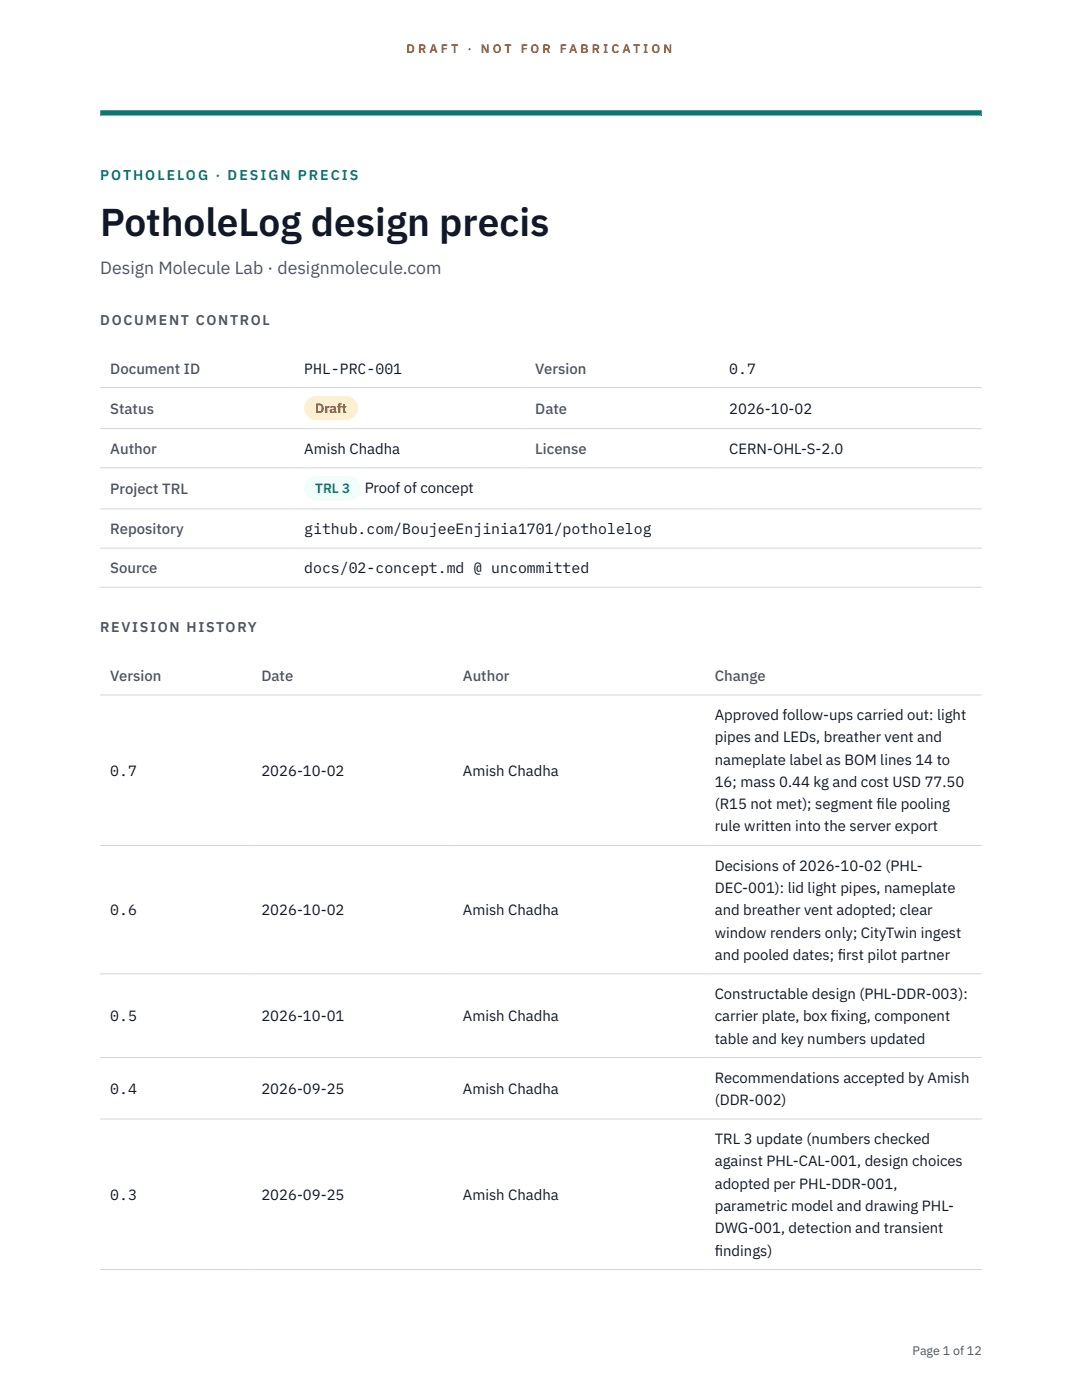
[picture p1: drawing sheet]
<svg xmlns="http://www.w3.org/2000/svg" width="216mm" height="279mm" viewBox="0 0 216 279" stroke-linecap="round" stroke-linejoin="round" font-family="sans-serif">
<defs><g id="words">
<text font-size="7.8" fill="#111827" x="20" y="47.1">PotholeLog design precis</text>
<text font-size="3.5" fill="#4b5563" x="20" y="54.6">Design Molecule Lab · designmolecule.com</text>
<g font-size="3" fill="#4b5563">
<text x="22" y="74.5">Document ID</text>
<text x="106.8" y="74.5">Version</text>
<text x="22" y="82.6">Status</text>
<text x="106.8" y="82.6">Date</text>
<text x="22" y="90.6">Author</text>
<text x="106.8" y="90.6">License</text>
<text x="22" y="98.6">Project TRL</text>
<text x="22" y="106.6">Repository</text>
<text x="22" y="114.4">Source</text>
<text x="22" y="135.9">Version</text>
<text x="52.2" y="135.9">Date</text>
<text x="92.4" y="135.9">Author</text>
<text x="142.6" y="135.9">Change</text>
</g>
<g font-size="3" fill="#111827">
<text x="60.7" y="74.5">PHL-PRC-001</text>
<text x="145.5" y="74.5">0.7</text>
<text x="145.5" y="82.6">2026-10-02</text>
<text x="60.7" y="90.6">Amish Chadha</text>
<text x="145.5" y="90.6">CERN-OHL-S-2.0</text>
<text x="72.8" y="98.5">Proof of concept</text>
<text x="60.7" y="106.6">github.com/BoujeeEnjinia1701/potholelog</text>
<text x="60.7" y="114.4">docs/02-concept.md @ uncommitted</text>
<text x="142.6" y="143.7">Approved follow-ups carried out: light</text>
<text x="142.6" y="148.2">pipes and LEDs, breather vent and</text>
<text x="22" y="154.8">0.7</text>
<text x="52.2" y="154.8">2026-10-02</text>
<text x="92.4" y="154.8">Amish Chadha</text>
<text x="142.6" y="152.6">nameplate label as BOM lines 14 to</text>
<text x="142.6" y="157.1">16; mass 0.44 kg and cost USD 77.50</text>
<text x="142.6" y="161.5">(R15 not met); segment f</text>
<text x="174.9" y="161.5">ile pooling</text>
<text x="142.6" y="165.9">rule written into the server export</text>
<text x="142.6" y="173.8">Decisions of 2026-10-02 (PHL-</text>
<text x="142.6" y="178.2">DEC-001): lid light pipes, nameplate</text>
<text x="22" y="182.7">0.6</text>
<text x="52.2" y="182.7">2026-10-02</text>
<text x="92.4" y="182.7">Amish Chadha</text>
<text x="142.6" y="182.7">and breather vent adopted; clear</text>
<text x="142.6" y="187.1">window renders only; CityTwin ingest</text>
<text x="142.6" y="191.5">and pooled dates; f</text>
<text x="167.2" y="191.5">irst pilot partner</text>
<text x="22" y="203.8">0.5</text>
<text x="52.2" y="203.8">2026-10-01</text>
<text x="92.4" y="203.8">Amish Chadha</text>
<text x="142.6" y="199.4">Constructable design (PHL-DDR-003):</text>
<text x="142.6" y="203.8">carrier plate, box f</text>
<text x="165.8" y="203.8">ixing, component</text>
<text x="142.6" y="208.3">table and key numbers updated</text>
<text x="22" y="218.3">0.4</text>
<text x="52.2" y="218.3">2026-09-25</text>
<text x="92.4" y="218.3">Amish Chadha</text>
<text x="142.6" y="216.1">Recommendations accepted by Amish</text>
<text x="142.6" y="220.5">(DDR-002)</text>
<text x="142.6" y="228.3">TRL 3 update (numbers checked</text>
<text x="142.6" y="232.8">against PHL-CAL-001, design choices</text>
<text x="22" y="239.5">0.3</text>
<text x="52.2" y="239.5">2026-09-25</text>
<text x="92.4" y="239.5">Amish Chadha</text>
<text x="142.6" y="237.2">adopted per PHL-DDR-001,</text>
<text x="142.6" y="241.7">parametric model and drawing PHL-</text>
<text x="142.6" y="246.1">DWG-001, detection and transient</text>
<text x="142.6" y="250.6">f</text>
<text x="142.6" y="250.6">indings)</text>
</g>
<text font-size="2.8" fill="#0f766e" x="20" y="36">POTHOLELOG · DESIGN PRECIS</text>
<g font-size="2.8" fill="#4b5563">
<text x="20" y="64.8">DOCUMENT CONTROL</text>
<text x="20" y="126.2">REVISION HISTORY</text>
</g>
<text font-size="2.7" fill="#92400e" x="62.9" y="82.5">Draft</text>
<text font-size="2.7" fill="#0f766e" x="62.9" y="98.5">TRL 3</text>
<g font-size="2.5" fill="#b45309">
<text x="81.1" y="10.5">D R A F T</text>
<text x="93.3" y="10.5">·</text>
<text x="95.9" y="10.5">N O T</text>
<text x="103.9" y="10.5">F O R</text>
<text x="111.7" y="10.5">F A B R I C A T I O N</text>
</g>
<text font-size="2.5" fill="#4b5563" x="182.1" y="270.3">Page 1 of 12</text>
</g></defs>
<path d="M20 23.1h175.9zM20 22h175.9v1.1h-175.9z" fill-rule="evenodd" fill="#0f766e"/>
<path d="M20 77.3h175.9M20 85.5h175.9M20 93.4h175.9M20 101.6h175.9M20 109.4h175.9M20 117.2h175.9M20 138.7h175.9M20 168.7h175.9M20 194.3h175.9M20 211.1h175.9M20 223.3h175.9M20 253.4h175.9" fill="none" stroke="#d1d5db" stroke-width=".2"/>
<path d="M60.7 79h10.7v4.9h-10.7z" fill="#fef3c7"/>
<path d="M60.7 95.1h11.4v4.8h-11.4z" fill="#f0fdfa"/>
<use href="#words"/>
</svg>
